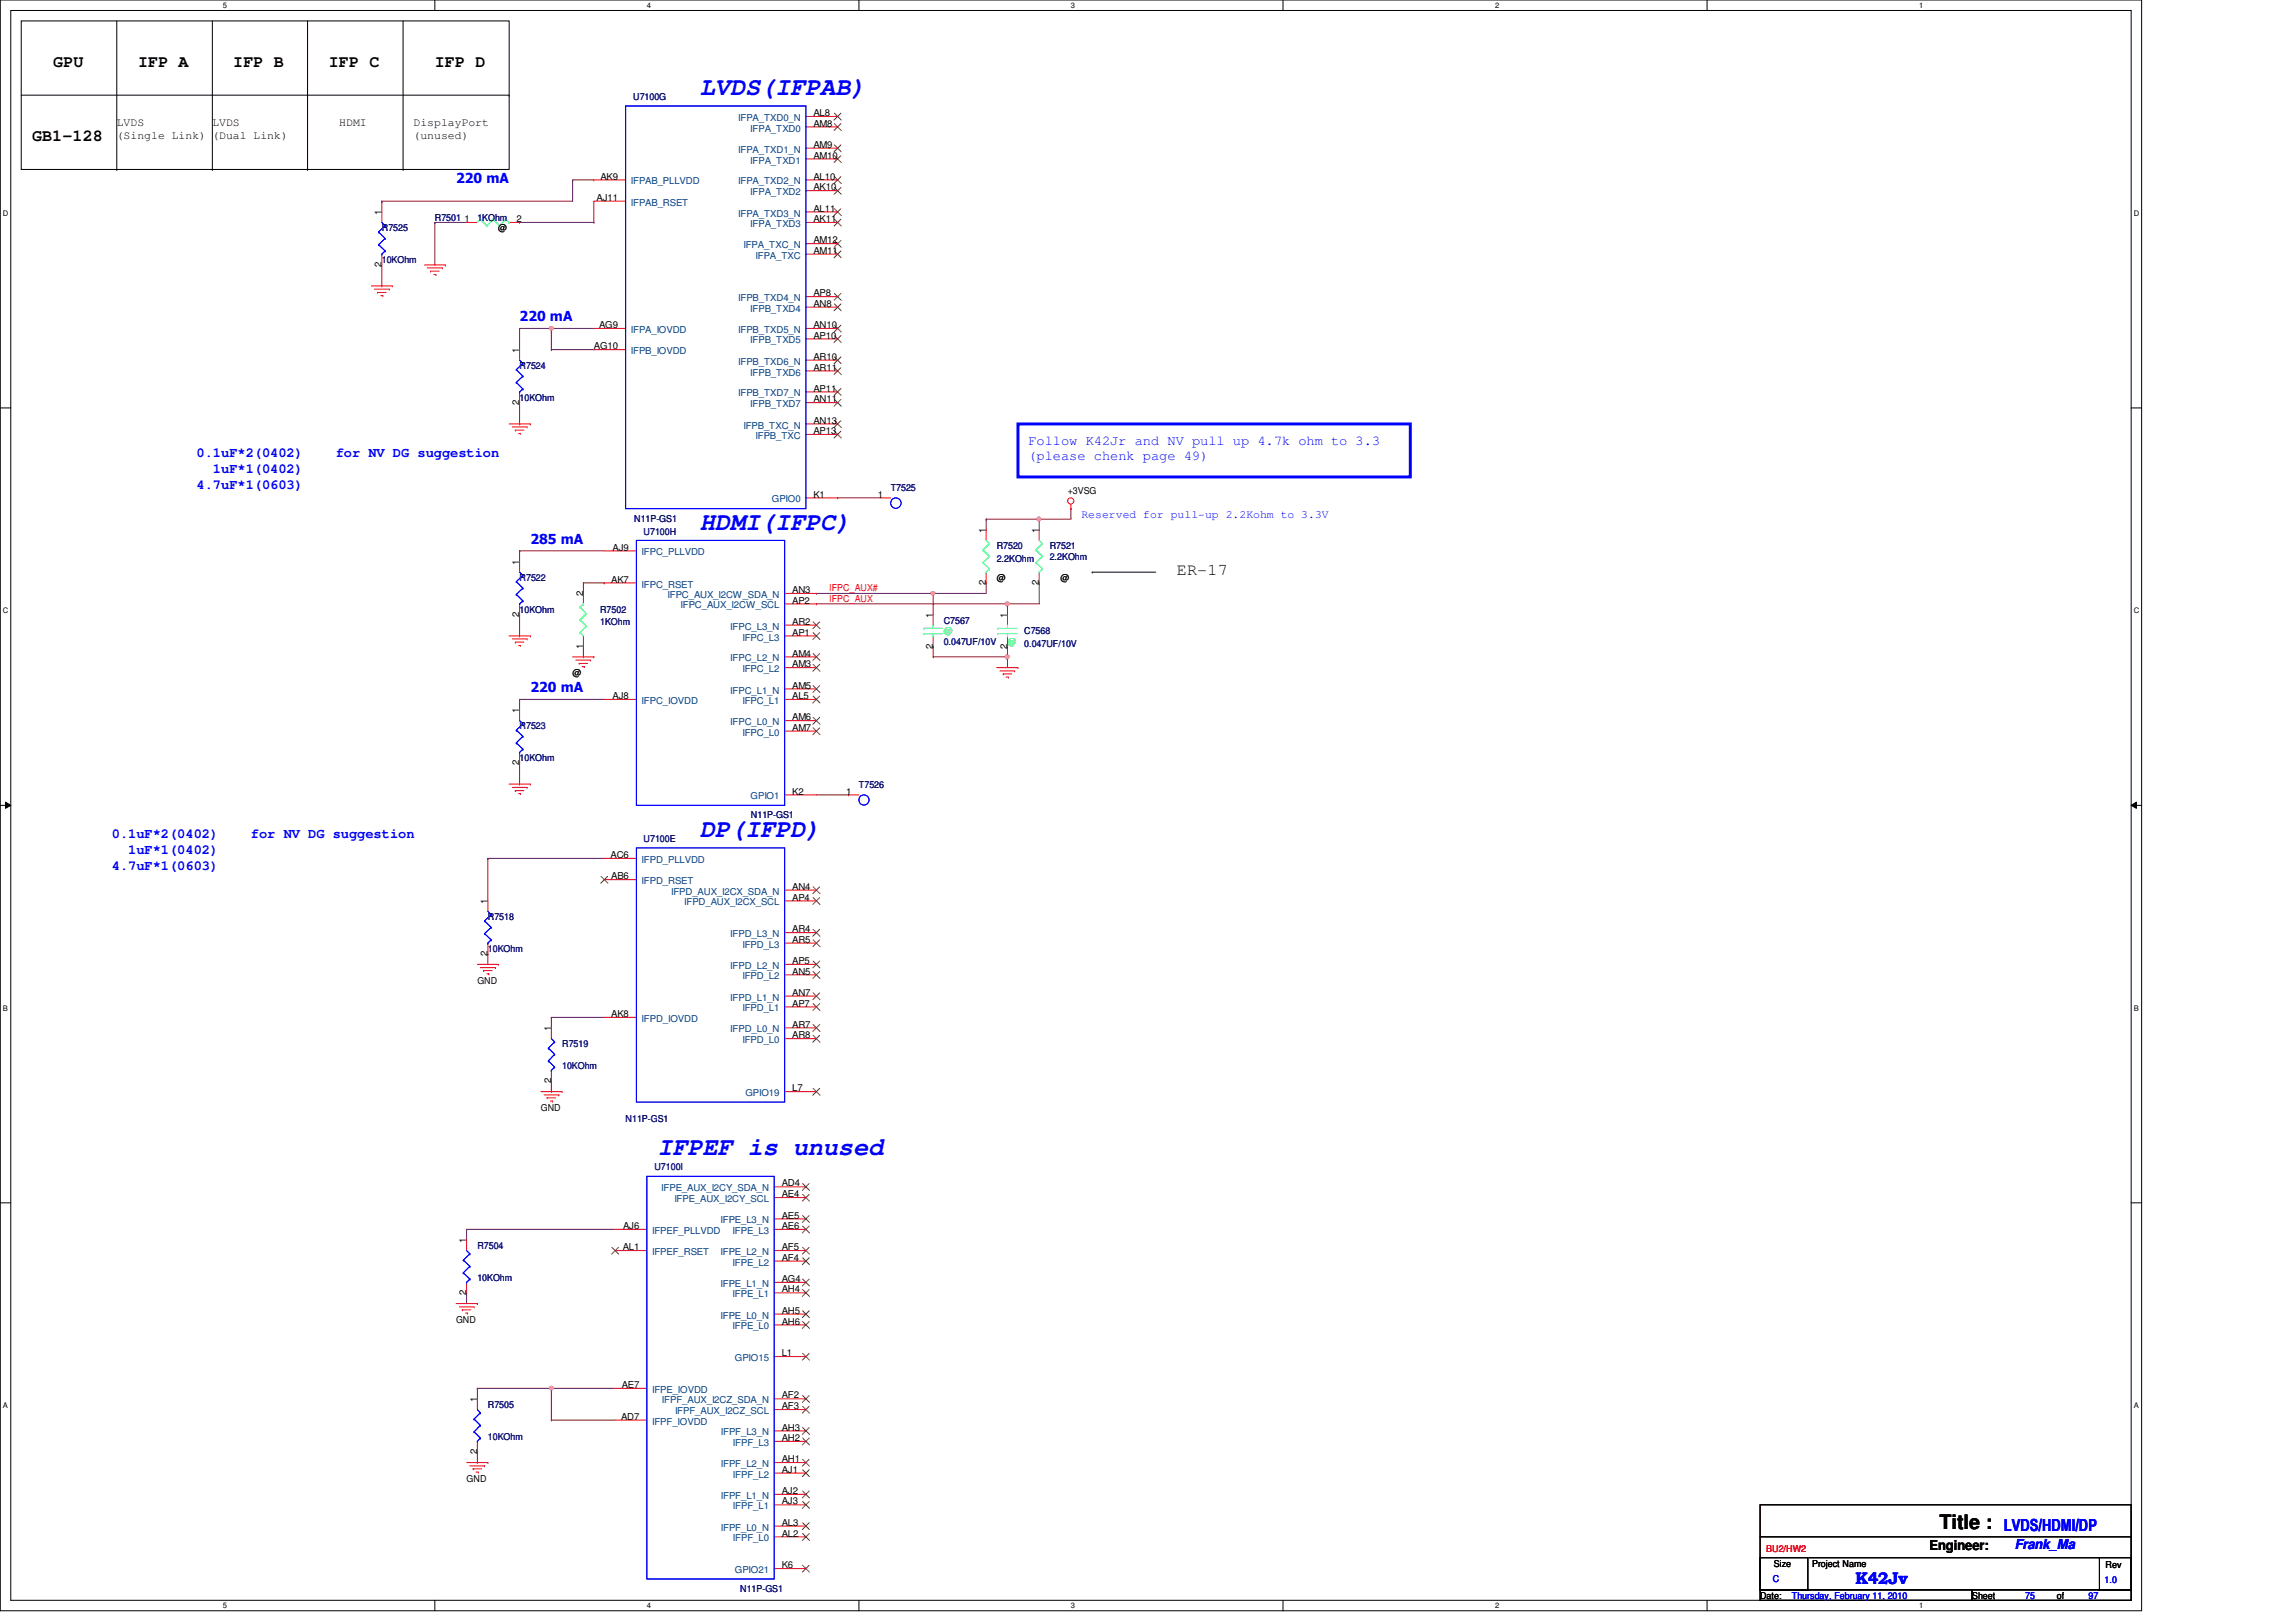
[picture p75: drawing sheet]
<svg xmlns="http://www.w3.org/2000/svg" width="297mm" height="210mm" viewBox="0 0 297 210" stroke-linecap="round" stroke-linejoin="round" font-family="sans-serif">
<defs><g id="words">
<g font-size="3.3" fill="#00f">
<text x="90.5" y="12.3">LVDS(IFPAB)</text>
<text x="90.5" y="68.6">HDMI(IFPC)</text>
<text x="90.5" y="108.3">DP(IFPD)</text>
<text x="85" y="149.5">IFPEF is unused</text>
</g>
<text font-size="2.6" x="250.9" y="197.9">Title :</text>
<g font-size="2.2">
<text x="6.9" y="8.6">GPU</text>
<text x="17.9" y="8.6">IFP A</text>
<text x="30.2" y="8.6">IFP B</text>
<text x="42.5" y="8.6">IFP C</text>
<text x="56.3" y="8.6">IFP D</text>
<text x="4.1" y="18.2">GB1-128</text>
<text x="152.3" y="74.5">ER-17</text>
</g>
<g font-size="2.2" fill="#00f">
<text x="259.2" y="198.2">LVDS/HDMI/DP</text>
<text x="240.1" y="205">K42Jv</text>
</g>
<g font-size="1.8" fill="#00f">
<text x="59" y="23.7">220 mA</text>
<text x="67.2" y="41.5">220 mA</text>
<text x="25.4" y="59.1">0.1uF*2(0402)</text>
<text x="43.4" y="59.1">for NV DG suggestion</text>
<text x="133.1" y="57.6">Follow K42Jr and NV pull up 4.7k ohm to 3.3</text>
<text x="133.1" y="59.5">(please chenk page 49)</text>
<text x="25.4" y="63.2">4.7uF*1(0603)</text>
<text x="27.6" y="61.2">1uF*1(0402)</text>
<text x="68.6" y="70.4">285 mA</text>
<text x="68.6" y="89.5">220 mA</text>
<text x="14.5" y="108.5">0.1uF*2(0402)</text>
<text x="14.5" y="112.6">4.7uF*1(0603)</text>
<text x="16.6" y="110.6">1uF*1(0402)</text>
<text x="32.5" y="108.5">for NV DG suggestion</text>
<text x="260.6" y="200.5">Frank_Ma</text>
</g>
<text font-size="1.8" x="249.6" y="200.5">Engineer:</text>
<g font-size="1.5">
<text x="15.1" y="16.3">LVDS</text>
<text x="15.1" y="17.9">(Single Link) (Dual Link)</text>
<text x="27.5" y="16.3">LVDS</text>
<text x="43.9" y="16.3">HDMI</text>
<text x="53.5" y="17.9">(unused)</text>
<text x="53.5" y="16.3">DisplayPort</text>
</g>
<text font-size="1.5" fill="#00f" x="139.9" y="67.1">Reserved for pull-up 2.2Kohm to 3.3V</text>
<g font-size="1.2" fill="#000080">
<text x="81.9" y="12.9">U7100G</text>
<text x="49.4" y="29.9">R7525</text>
<text x="56.3" y="28.6">R7501</text>
<text x="61.8" y="28.6">1KOhm</text>
<text x="49.4" y="34">10KOhm</text>
<text x="67.2" y="47.8">R7524</text>
<text x="67.2" y="51.9">10KOhm</text>
<text x="115.2" y="63.5">T7525</text>
<text x="82" y="67.5">N11P-GS1</text>
<text x="83.3" y="69.2">U7100H</text>
<text x="128.9" y="71.1">R7520</text>
<text x="135.8" y="71.1">R7521</text>
<text x="67.2" y="75.2">R7522</text>
<text x="128.9" y="72.7">2.2KOhm</text>
<text x="135.8" y="72.4">2.2KOhm</text>
<text x="67.2" y="79.3">10KOhm</text>
<text x="77.6" y="79.3">R7502</text>
<text x="77.6" y="80.9">1KOhm</text>
<text x="122.1" y="80.7">C7567</text>
<text x="122.1" y="83.4">0.047UF/10V</text>
<text x="132.5" y="82">C7568</text>
<text x="132.5" y="83.7">0.047UF/10V</text>
<text x="67.2" y="94.4">R7523</text>
<text x="67.2" y="98.5">10KOhm</text>
<text x="111.1" y="101.9">T7526</text>
<text x="97.2" y="105.9">N11P-GS1</text>
<text x="83.3" y="108.9">U7100E</text>
<text x="63.1" y="119.1">R7518</text>
<text x="63.1" y="123.2">10KOhm</text>
<text x="72.7" y="135.6">R7519</text>
<text x="72.7" y="138.3">10KOhm</text>
<text x="80.9" y="145.2">N11P-GS1</text>
<text x="84.7" y="151.5">U7100I</text>
<text x="61.8" y="161.6">R7504</text>
<text x="61.8" y="165.7">10KOhm</text>
<text x="63.1" y="182.2">R7505</text>
<text x="63.1" y="186.3">10KOhm</text>
<text x="95.8" y="206">N11P-GS1</text>
</g>
<g font-size="1.2" fill="#004080">
<text x="95.5" y="15.7">IFPA_TXD0_N</text>
<text x="97.1" y="17">IFPA_TXD0</text>
<text x="81.6" y="23.9">IFPAB_PLLVDD</text>
<text x="95.5" y="19.8">IFPA_TXD1_N</text>
<text x="95.5" y="23.9">IFPA_TXD2_N</text>
<text x="97.1" y="21.2">IFPA_TXD1</text>
<text x="81.6" y="26.6">IFPAB_RSET</text>
<text x="95.5" y="28">IFPA_TXD3_N</text>
<text x="97.1" y="25.3">IFPA_TXD2</text>
<text x="97.1" y="29.4">IFPA_TXD3</text>
<text x="96.2" y="32.1">IFPA_TXC_N</text>
<text x="97.7" y="33.5">IFPA_TXC</text>
<text x="95.5" y="39">IFPB_TXD4_N</text>
<text x="97.1" y="40.3">IFPB_TXD4</text>
<text x="81.6" y="43.1">IFPA_IOVDD</text>
<text x="81.6" y="45.8">IFPB_IOVDD</text>
<text x="95.5" y="43.1">IFPB_TXD5_N</text>
<text x="95.5" y="47.2">IFPB_TXD6_N</text>
<text x="97.1" y="44.4">IFPB_TXD5</text>
<text x="95.5" y="51.3">IFPB_TXD7_N</text>
<text x="97.1" y="48.6">IFPB_TXD6</text>
<text x="97.1" y="52.7">IFPB_TXD7</text>
<text x="96.2" y="55.5">IFPB_TXC_N</text>
<text x="97.7" y="56.8">IFPB_TXC</text>
<text x="99.9" y="65">GPIO0</text>
<text x="83" y="71.9">IFPC_PLLVDD</text>
<text x="83" y="76">IFPC_RSET</text>
<text x="86.4" y="77.4">IFPC_AUX_I2CW_SDA_N</text>
<text x="88" y="78.7">IFPC_AUX_I2CW_SCL</text>
<text x="94.5" y="81.5">IFPC_L3_N</text>
<text x="96.1" y="82.9">IFPC_L3</text>
<text x="94.5" y="85.6">IFPC_L2_N</text>
<text x="94.5" y="89.7">IFPC_L1_N</text>
<text x="96.1" y="87">IFPC_L2</text>
<text x="83" y="91.1">IFPC_IOVDD</text>
<text x="94.5" y="93.9">IFPC_L0_N</text>
<text x="96.1" y="91.1">IFPC_L1</text>
<text x="96.1" y="95.2">IFPC_L0</text>
<text x="97.1" y="103.5">GPIO1</text>
<text x="83" y="111.7">IFPD_PLLVDD</text>
<text x="83" y="114.4">IFPD_RSET</text>
<text x="86.8" y="115.8">IFPD_AUX_I2CX_SDA_N</text>
<text x="88.5" y="117.2">IFPD_AUX_I2CX_SCL</text>
<text x="94.5" y="121.3">IFPD_L3_N</text>
<text x="94.5" y="125.4">IFPD_L2_N</text>
<text x="96.1" y="122.6">IFPD_L3</text>
<text x="94.5" y="129.5">IFPD_L1_N</text>
<text x="96.1" y="126.7">IFPD_L2</text>
<text x="96.1" y="130.9">IFPD_L1</text>
<text x="83" y="132.2">IFPD_IOVDD</text>
<text x="94.5" y="133.6">IFPD_L0_N</text>
<text x="96.1" y="135">IFPD_L0</text>
<text x="96.4" y="141.9">GPIO19</text>
<text x="85.6" y="154.2">IFPE_AUX_I2CY_SDA_N</text>
<text x="87.2" y="155.6">IFPE_AUX_I2CY_SCL</text>
<text x="84.4" y="159.7">IFPEF_PLLVDD</text>
<text x="93.2" y="158.3">IFPE_L3_N</text>
<text x="94.8" y="159.7">IFPE_L3</text>
<text x="84.4" y="162.4">IFPEF_RSET</text>
<text x="93.2" y="162.4">IFPE_L2_N</text>
<text x="93.2" y="166.5">IFPE_L1_N</text>
<text x="94.8" y="163.8">IFPE_L2</text>
<text x="94.8" y="167.9">IFPE_L1</text>
<text x="93.2" y="170.6">IFPE_L0_N</text>
<text x="94.8" y="172">IFPE_L0</text>
<text x="95.1" y="176.1">GPIO15</text>
<text x="84.4" y="180.3">IFPE_IOVDD</text>
<text x="84.4" y="184.4">IFPF_IOVDD</text>
<text x="85.6" y="181.6">IFPF_AUX_I2CZ_SDA_N</text>
<text x="87.3" y="183">IFPF_AUX_I2CZ_SCL</text>
<text x="93.3" y="185.8">IFPF_L3_N</text>
<text x="93.3" y="189.9">IFPF_L2_N</text>
<text x="94.8" y="187.1">IFPF_L3</text>
<text x="94.8" y="191.2">IFPF_L2</text>
<text x="93.3" y="194">IFPF_L1_N</text>
<text x="94.8" y="195.3">IFPF_L1</text>
<text x="93.3" y="198.1">IFPF_L0_N</text>
<text x="94.8" y="199.5">IFPF_L0</text>
<text x="95.1" y="203.6">GPIO21</text>
</g>
<g font-size="1.2">
<text x="105.2" y="15">AL8</text>
<text x="105.2" y="16.4">AM8</text>
<text x="77.7" y="23.2">AK9</text>
<text x="105.2" y="19.1">AM9</text>
<text x="105.2" y="20.5">AM10</text>
<text x="105.2" y="23.2">AL10</text>
<text x="49.4" y="27.8" transform="rotate(-90 49.4 27.8)">1</text>
<text x="60.1" y="28.7">1</text>
<text x="64.5" y="29.9">@</text>
<text x="66.8" y="28.7">2</text>
<text x="77.2" y="26">AJ11</text>
<text x="105.2" y="24.6">AK10</text>
<text x="105.2" y="27.4">AL11</text>
<text x="105.2" y="28.7">AK11</text>
<text x="49.4" y="34.5" transform="rotate(-90 49.4 34.5)">2</text>
<text x="105.2" y="31.5">AM12</text>
<text x="105.2" y="32.9">AM11</text>
<text x="105.2" y="38.4">AP8</text>
<text x="105.2" y="39.7">AN8</text>
<text x="67.2" y="45.6" transform="rotate(-90 67.2 45.6)">1</text>
<text x="76.8" y="45.2">AG10</text>
<text x="77.5" y="42.5">AG9</text>
<text x="105.2" y="42.5">AN10</text>
<text x="105.2" y="43.8">AP10</text>
<text x="105.2" y="46.6">AR10</text>
<text x="105.2" y="48">AR11</text>
<text x="67.2" y="52.4" transform="rotate(-90 67.2 52.4)">2</text>
<text x="105.2" y="50.7">AP11</text>
<text x="105.2" y="52.1">AN11</text>
<text x="105.2" y="54.8">AN13</text>
<text x="105.2" y="56.2">AP13</text>
<text x="105.2" y="64.4">K1</text>
<text x="113.6" y="64.4">1</text>
<text x="138.1" y="64">+3VSG</text>
<text x="79.2" y="71.2">AJ9</text>
<text x="127.5" y="69" transform="rotate(-90 127.5 69)">1</text>
<text x="134.4" y="69" transform="rotate(-90 134.4 69)">1</text>
<text x="67.2" y="73.1" transform="rotate(-90 67.2 73.1)">1</text>
<text x="75.4" y="77.2" transform="rotate(-90 75.4 77.2)">2</text>
<text x="79.1" y="75.4">AK7</text>
<text x="102.5" y="76.8">AN3</text>
<text x="127.5" y="75.7" transform="rotate(-90 127.5 75.7)">2</text>
<text x="128.9" y="75.2">@</text>
<text x="134.4" y="75.7" transform="rotate(-90 134.4 75.7)">2</text>
<text x="137.2" y="75.2">@</text>
<text x="67.2" y="79.8" transform="rotate(-90 67.2 79.8)">2</text>
<text x="75.4" y="83.9" transform="rotate(-90 75.4 83.9)">1</text>
<text x="102.5" y="78.1">AP2</text>
<text x="102.5" y="80.9">AR2</text>
<text x="102.5" y="82.3">AP1</text>
<text x="120.7" y="83.9" transform="rotate(-90 120.7 83.9)">2</text>
<text x="120.7" y="79.9" transform="rotate(-90 120.7 79.9)">1</text>
<text x="130.3" y="83.9" transform="rotate(-90 130.3 83.9)">2</text>
<text x="130.3" y="79.9" transform="rotate(-90 130.3 79.9)">1</text>
<text x="74.1" y="87.5">@</text>
<text x="102.5" y="85">AM4</text>
<text x="102.5" y="86.4">AM3</text>
<text x="102.5" y="89.1">AM5</text>
<text x="67.2" y="92.3" transform="rotate(-90 67.2 92.3)">1</text>
<text x="79.2" y="90.5">AJ8</text>
<text x="102.5" y="90.5">AL5</text>
<text x="102.5" y="93.2">AM6</text>
<text x="102.5" y="94.6">AM7</text>
<text x="67.2" y="99" transform="rotate(-90 67.2 99)">2</text>
<text x="102.5" y="102.8">K2</text>
<text x="109.5" y="102.8">1</text>
<text x="79" y="111">AC6</text>
<text x="79.1" y="113.8">AB6</text>
<text x="63.1" y="117" transform="rotate(-90 63.1 117)">1</text>
<text x="102.5" y="115.1">AN4</text>
<text x="102.5" y="116.5">AP4</text>
<text x="63.1" y="123.7" transform="rotate(-90 63.1 123.7)">2</text>
<text x="102.5" y="120.6">AR4</text>
<text x="102.5" y="122">AR5</text>
<text x="102.5" y="124.8">AP5</text>
<text x="61.8" y="127.3">GND</text>
<text x="79.1" y="131.6">AK8</text>
<text x="102.5" y="126.1">AN5</text>
<text x="102.5" y="128.9">AN7</text>
<text x="102.5" y="130.3">AP7</text>
<text x="71.3" y="133.4" transform="rotate(-90 71.3 133.4)">1</text>
<text x="102.5" y="133">AR7</text>
<text x="102.5" y="134.4">AR8</text>
<text x="70" y="143.8">GND</text>
<text x="71.3" y="140.2" transform="rotate(-90 71.3 140.2)">2</text>
<text x="102.5" y="141.2">L7</text>
<text x="101.1" y="153.5">AD4</text>
<text x="101.1" y="154.9">AE4</text>
<text x="60.3" y="160.9" transform="rotate(-90 60.3 160.9)">1</text>
<text x="80.6" y="161.8">AL1</text>
<text x="80.6" y="159">AJ6</text>
<text x="101.1" y="157.7">AE5</text>
<text x="101.1" y="159">AE6</text>
<text x="101.1" y="161.8">AF5</text>
<text x="60.3" y="167.6" transform="rotate(-90 60.3 167.6)">2</text>
<text x="101.1" y="163.2">AF4</text>
<text x="101.1" y="165.9">AG4</text>
<text x="101.1" y="167.3">AH4</text>
<text x="59" y="171.2">GND</text>
<text x="101.1" y="170">AH5</text>
<text x="101.1" y="171.4">AH6</text>
<text x="80.4" y="179.6">AE7</text>
<text x="101.1" y="175.5">L1</text>
<text x="61.7" y="181.4" transform="rotate(-90 61.7 181.4)">1</text>
<text x="80.3" y="183.7">AD7</text>
<text x="101.1" y="181">AF2</text>
<text x="101.1" y="182.4">AF3</text>
<text x="101.1" y="185.1">AH3</text>
<text x="60.4" y="191.8">GND</text>
<text x="61.7" y="188.2" transform="rotate(-90 61.7 188.2)">2</text>
<text x="101.1" y="186.5">AH2</text>
<text x="101.1" y="189.2">AH1</text>
<text x="101.1" y="190.6">AJ1</text>
<text x="101.1" y="193.3">AJ2</text>
<text x="101.1" y="194.7">AJ3</text>
<text x="101.1" y="197.4">AL3</text>
<text x="101.1" y="198.8">AL2</text>
<text x="101.1" y="202.9">K6</text>
<text x="229.5" y="202.7">Size</text>
<text x="234.4" y="202.7">Project Name</text>
<text x="272.4" y="202.9">Rev</text>
<text x="227.7" y="206.9">Date:</text>
<text x="255.1" y="206.9">Sheet</text>
<text x="266.1" y="206.9">of</text>
</g>
<g font-size="1.2" fill="#f00">
<text x="107.3" y="76.5">IFPC_AUX#</text>
<text x="107.3" y="77.9">IFPC_AUX</text>
<text x="228.5" y="200.8">BU2/HW2</text>
</g>
<g font-size="1.2" fill="#0f0">
<text x="122.1" y="82">@</text>
<text x="130.3" y="83.4">@</text>
</g>
<g font-size="1.2" fill="#00f">
<text x="229.4" y="204.7">C</text>
<text x="231.8" y="206.9">Thursday, February 11, 2010</text>
<text x="262" y="206.9">75</text>
<text x="270.2" y="206.9">97</text>
<text x="272.3" y="204.8">1.0</text>
</g>
<g font-size="1">
<text x="28.8" y="1">5</text>
<text x="83.7" y="1">4</text>
<text x="138.6" y="1">3</text>
<text x="193.4" y="1">2</text>
<text x="248.3" y="1">1</text>
<text x=".4" y="27.9">D</text>
<text x="276.1" y="27.9">D</text>
<text x=".4" y="79.4">C</text>
<text x="276.1" y="79.4">C</text>
<text x=".4" y="130.8">B</text>
<text x="276.1" y="130.8">B</text>
<text x=".4" y="182.2">A</text>
<text x="276.1" y="182.2">A</text>
<text x="28.8" y="208.1">5</text>
<text x="83.7" y="208.1">4</text>
<text x="138.6" y="208.1">3</text>
<text x="193.4" y="208.1">2</text>
<text x="248.3" y="208.1">1</text>
</g>
</g></defs>
<path d="M0 0h277.1v208.4h-277.1zM1.4 1.4h274.3v205.7h-274.3z" fill="none" stroke="#000" stroke-width=".13"/>
<g fill="#fff">
<path d="M28.8 .1h.6v1.1h-.6z"/>
<path d="M28.8 207.2h.6v1.1h-.6z"/>
</g>
<path d="M56.3 0v1.4M56.3 207.1v1.3" fill="none" stroke="#000" stroke-width=".13"/>
<g fill="#fff">
<path d="M83.7 .1h.5v1.1h-.5z"/>
<path d="M83.7 207.2h.5v1.1h-.5z"/>
</g>
<path d="M111.1 0v1.4M111.1 207.1v1.3" fill="none" stroke="#000" stroke-width=".13"/>
<g fill="#fff">
<path d="M138.6 .1h.5v1.1h-.5z"/>
<path d="M138.6 207.2h.5v1.1h-.5z"/>
</g>
<path d="M166 0v1.4M166 207.1v1.3" fill="none" stroke="#000" stroke-width=".13"/>
<g fill="#fff">
<path d="M193.4 .1h.6v1.1h-.6z"/>
<path d="M193.4 207.2h.6v1.1h-.6z"/>
</g>
<path d="M220.8 0v1.4M220.8 207.1v1.3" fill="none" stroke="#000" stroke-width=".13"/>
<g fill="#fff">
<path d="M248.3 .1h.5v1.1h-.5z"/>
<path d="M248.3 207.2h.5v1.1h-.5z"/>
<path d="M.4 27.1h.7v1.1h-.7z"/>
<path d="M276.1 27.1h.7v1.1h-.7z"/>
<path d="M.4 78.5h.7v1.1h-.7z"/>
<path d="M276.1 78.5h.7v1.1h-.7z"/>
</g>
<path d="M0 52.8h1.4M275.7 52.8h1.4" fill="none" stroke="#000" stroke-width=".13"/>
<g fill="#fff">
<path d="M.4 129.9h.6v1.1h-.6z"/>
<path d="M276.1 129.9h.6v1.1h-.6z"/>
</g>
<path d="M0 104.2h1.4M.7 103.8l.7 .4-.7 .4zM275.7 104.2l.7-.4v.8zM275.7 104.2h1.4" fill="none" stroke="#000" stroke-width=".13"/>
<path d="M.7 103.8l.7 .4-.7 .4zM275.7 104.2l.7-.4v.8z" fill="#000"/>
<g fill="#fff">
<path d="M.4 181.4h.6v1.1h-.6z"/>
<path d="M276.1 181.4h.6v1.1h-.6z"/>
</g>
<path d="M0 155.7h1.4M275.7 155.7h1.4" fill="none" stroke="#000" stroke-width=".13"/>
<path d="M49.4 26h.1M49.4 26h24.7M67.2 42.5h.1M67.2 42.5h9.6M71.3 42.5h.1M71.3 45.3h.1M71.3 45.3h5.5M71.3 42.5v2.8" fill="none" stroke="#800040" stroke-width=".13"/>
<circle cx="71.3" cy="42.5" r=".25" fill="#f0f"/>
<circle cx="71.3" cy="42.5" r=".25" fill="none" stroke="#f0f" stroke-width=".13"/>
<g fill="none" stroke="#800040" stroke-width=".13">
<path d="M56.3 28.8h.1M56.3 28.8h4.1M56.3 28.8v5.5M67.2 28.8h.1M67.2 28.8h9.6M67.2 90.5h.1M67.2 90.5h11M60.4 159.1h.1M60.4 159.1v1.3M60.4 159.1h19.2M60.4 167.3h.1M60.4 167.3v1.4"/>
<path d="M71.3 179.7h.1M71.3 179.7h8.3M61.8 189.3h.1M61.8 187.9v1.4"/>
</g>
<circle cx="71.3" cy="179.6" r=".25" fill="#f0f"/>
<circle cx="71.3" cy="179.6" r=".25" fill="none" stroke="#f0f" stroke-width=".13"/>
<g fill="none" stroke="#800040" stroke-width=".13">
<path d="M105.6 76.8h.1M105.6 78.1h.1M105.6 76.8h22M105.6 78.1h24.7M120.7 76.8h.1M127.6 67.2h.1M127.6 67.2v1.4M134.4 75.4h.1M134.4 75.4v2.7M63.1 111.1h.1M63.1 111.1h15.1M71.3 131.7h.1"/>
<path d="M71.3 131.7h6.9M61.8 179.7h.1M61.8 179.7h9.5M61.8 179.7v1.3M71.3 179.7h.1M71.3 179.7v4.1M71.3 183.8h.1M71.3 183.8h8.3"/>
</g>
<circle cx="120.7" cy="76.8" r=".25" fill="#f0f"/>
<circle cx="120.7" cy="76.8" r=".25" fill="none" stroke="#f0f" stroke-width=".13"/>
<path d="M130.3 78.1h.1M130.3 78.1h4.1" fill="none" stroke="#800040" stroke-width=".13"/>
<circle cx="130.3" cy="78.1" r=".26" fill="#f0f"/>
<circle cx="130.3" cy="78.1" r=".26" fill="none" stroke="#f0f" stroke-width=".13"/>
<g fill="none" stroke="#800040" stroke-width=".13">
<path d="M74.1 23.3h.1M74.1 23.3v2.7M74.1 23.3h2.7M76.8 23.3h.1M76.8 28.8h.1M76.8 26v2.8M67.2 71.3h.1M67.2 71.3h11M75.5 75.4h2.7M78.2 75.4h.1M127.6 75.4h.1M127.6 75.4v1.4"/>
<path d="M134.4 67.2h.1M138.6 65.8h.1M138.6 65.8v1.4h-4.2M63.1 111.1h.1M63.1 111.1v5.5M63.1 123.4h.1M63.1 123.4v1.4M71.3 133h.1M71.3 131.7v1.3M71.3 139.9v1.4M71.3 141.3h.1"/>
</g>
<circle cx="134.4" cy="67.2" r=".26" fill="#f0f"/>
<circle cx="134.4" cy="67.2" r=".26" fill="none" stroke="#f0f" stroke-width=".13"/>
<path d="M120.7 76.8h.1M120.7 76.8v2.7M127.6 67.2h.1M127.6 67.2h6.8M130.3 78.1h.1M130.3 78.1v1.4M134.4 67.2h.1M134.4 67.2v1.4M120.7 83.7h.1M120.7 85h.1M120.7 83.7v1.3M120.7 85h9.6" fill="none" stroke="#800040" stroke-width=".13"/>
<circle cx="130.3" cy="85" r=".26" fill="#f0f"/>
<circle cx="130.3" cy="85" r=".26" fill="none" stroke="#f0f" stroke-width=".13"/>
<g fill="none" stroke="#800040" stroke-width=".13">
<path d="M49.4 26h.1M49.4 37h.1M49.4 26v1.4M49.4 34.3v2.7M67.2 42.5h.1M67.2 54.9h.1M67.2 42.5v2.8M67.2 52.1v2.8M67.2 71.3h.1M67.2 71.3v1.4M67.2 79.5v2.8M75.5 75.4h.1"/>
<path d="M75.5 75.4v1.4M108.4 64.4h.1M108.4 64.4h5.5M67.2 82.3h.1M67.2 90.5h.1M67.2 90.5v1.4M67.2 98.7v2.8M75.5 85h.1M75.5 83.7v1.3M130.3 85h.1M130.3 83.7h.1M130.3 83.7v2.7"/>
<path d="M67.2 101.5h.1M105.6 102.9h4.2M109.8 102.9h.1"/>
</g>
<g fill="none" stroke="#f00" stroke-width=".13">
<path d="M104.3 15.1h4.1M104.3 16.4h4.1M104.3 19.2h4.1M48 37h2.8M48.4 37.4h2M48.8 37.8h.1M48.8 37.8h1.1M49.3 38.3h.2M49.4 27.4v1.4M49.4 32.9v1.4M49.5 38.3h.1M50.4 37.4h.1"/>
<path d="M50.8 37h.1M54.9 34.3h2.7M55.3 34.7h1.9M55.7 35.1h.1M55.7 35.1h1.1M56.1 35.5h.3M56.4 35.5h.1M57.2 34.7h.1M57.6 34.3h.1M60.4 28.8h1.4M65.9 28.8h1.3M76.8 23.3h4.1"/>
<path d="M76.8 26h4.1M104.3 28.8h4.1M104.3 23.3h4.1M104.3 20.6h4.1M104.3 24.7h4.1M104.3 27.4h4.1M104.3 31.5h4.1M104.3 32.9h4.1M104.3 38.4h4.1M104.3 39.8h4.1M65.9 54.9h2.7M66.3 55.2h1.9"/>
<path d="M66.7 55.7h.1M66.7 55.7h1.1M67.1 56.1h.2M67.2 45.3v1.3M67.2 50.7v1.4M67.3 56.1h.1M68.2 55.2h.1M68.6 54.9h.1M76.8 42.5h4.1M76.8 45.3h4.1M104.3 54.9h4.1M104.3 42.5h4.1"/>
<path d="M104.3 43.9h4.1M104.3 46.6h4.1M104.3 48h4.1M104.3 50.7h4.1M104.3 52.1h4.1M104.3 56.2h4.1M67.2 72.7v1.3M67.2 78.1v1.4M75.5 76.8v1.3M78.2 71.3h4.1M78.2 75.4h4.1M101.5 76.8h4.1"/>
<path d="M101.5 78.1h4.1M104.3 64.4h4.1M113.9 64.4h1.3M120.7 79.5v1.4M127.6 68.6v1.3M127.6 74v1.4M130.3 79.5v1.4M134.4 68.6v1.3M134.4 74v1.4M138.6 65.8h.1M138.6 65.3v.5M65.9 82.3h2.7"/>
<path d="M66.3 82.7h1.9M66.7 83.1h.1M66.7 83.1h1.1M67.1 83.5h.2M67.2 91.9v1.4M67.2 97.4v1.3M67.3 83.5h.1M68.2 82.7h.1M68.6 82.3h.1M74.1 85h2.7M74.5 85.4h1.9M74.9 85.9h.1"/>
<path d="M74.9 85.9h1.1M75.3 86.3h.3M75.5 82.3v1.4M75.6 86.3h.1M76.4 85.4h.1M76.8 85h.1M78.2 90.5h4.1M101.5 85h4.1M101.5 86.4h4.1M101.5 82.3h4.1M101.5 90.5h4.1M101.5 80.9h4.1"/>
<path d="M101.5 89.2h4.1M101.5 93.3h4.1M101.5 94.6h4.1M120.7 82.3v1.4M128.9 86.4h2.8M129.4 86.8h1.9M129.8 87.2h.1M129.8 87.2h1.1M130.2 87.6h.3M130.3 82.3v1.4M130.5 87.6h.1M131.3 86.8h.1"/>
<path d="M131.7 86.4h.1M63.1 116.6v1.3M65.9 101.5h2.7M66.3 101.9h1.9M66.7 102.3h.1M66.7 102.3h1.1M67.1 102.7h.2M67.3 102.7h.1M68.2 101.9h.1M68.6 101.5h.1M78.2 111.1h4.1M78.2 113.8h4.1"/>
<path d="M101.5 102.9h4.1M101.5 115.2h4.1M101.5 116.6h4.1M109.8 102.9h1.3M61.8 124.8h2.7M62.1 125.2h2M62.6 125.6h.1M62.6 125.6h1.1M63 126h.2M63.1 122v1.4M63.2 126h.1M64.1 125.2h.1"/>
<path d="M64.5 124.8h.1M71.3 133v1.4M71.3 138.5v1.4M78.2 131.7h4.1M101.5 124.8h4.1M101.5 120.7h4.1M101.5 122h4.1M101.5 126.2h4.1M101.5 128.9h4.1M101.5 130.3h4.1M101.5 133h4.1M101.5 134.4h4.1"/>
<path d="M70 141.3h2.7M70.4 141.7h1.9M70.8 142.1h.1M70.8 142.1h1.1M71.2 142.5h.3M71.5 142.5h.1M72.3 141.7h.1M72.7 141.3h.1M79.6 159.1h4.1M100.2 159.1h4.1M100.2 153.6h4.1M100.2 155h4.1"/>
<path d="M100.2 157.7h4.1M101.5 141.3h4.1M59 168.7h2.8M59.4 169.1h1.9M59.8 169.5h.1M59.8 169.5h1.1M60.2 169.9h.3M60.4 160.4v1.4M60.4 165.9v1.4M60.5 169.9h.1M61.3 169.1h.1M61.8 168.7h.1"/>
<path d="M79.6 161.8h4.1M79.6 179.7h4.1M100.2 161.8h4.1M100.2 163.2h4.1M100.2 165.9h4.1M100.2 167.3h4.1M100.2 170.1h4.1M100.2 171.4h4.1M100.2 175.6h4.1M60.4 189.3h2.7M60.8 189.7h1.9M61.2 190.1h.1"/>
<path d="M61.2 190.1h1.1M61.6 190.5h.3M61.8 181v1.4M61.8 186.5v1.4M61.9 190.5h.1M62.7 189.7h.1M63.1 189.3h.1M79.6 183.8h4.1M100.2 189.3h4.1M100.2 181h4.1M100.2 182.4h4.1M100.2 185.2h4.1"/>
<path d="M100.2 186.5h4.1M100.2 190.6h4.1M100.2 193.4h4.1M100.2 194.7h4.1M100.2 197.5h4.1M100.2 198.9h4.1M100.2 203h4.1"/>
<circle cx="138.5" cy="64.8" r=".4"/>
</g>
<g fill="none" stroke="#000" stroke-width=".13">
<path d="M2.7 2.7h63.2v19.2h-63.2zM2.7 12.3h63.2M15.1 2.7v19.2M27.5 2.7v19.2M39.8 2.7v19.2M52.2 2.7v19.2M65.9 12.3h.1M15.1 21.9h.1M27.5 21.9h.1M39.8 21.9h.1M52.2 21.9h.1M141.3 74h.1"/>
<path d="M141.3 74h8.2M227.7 194.7h48v11h-48zM227.7 198.9h48M275.7 198.9h.1M227.7 201.6h6.2v4.1h-6.2zM227.7 205.7h27.4v1.4h-27.4zM234 201.6h37.6M255.1 205.7h20.6v1.4h-20.6zM271.6 201.6h4.1v4.1h-4.1zM271.6 201.6h.1"/>
</g>
<path d="M131.7 54.9h50.8v6.8h-50.8z" fill="none" stroke="#00f" stroke-width=".38"/>
<g fill="none" stroke="#00f" stroke-width=".13">
<path d="M80.9 13.7h23.4v52.1h-23.4zM49 31.7h.1M49 30h.1M49 31.7l.8 .8M49 30l.8 .9M49.4 32.9h.1M49.4 28.8l.4 .4M49.8 32.5h.1M49.8 29.2h.1M49.8 30.9h.1M49.8 32.5l-.4 .4M49.8 30.9l-.8 .8"/>
<path d="M49.8 29.2l-.8 .8M66.8 49.5h.1M66.8 47.8h.1M66.8 49.5l.8 .8M66.8 47.8l.8 .9M67.2 50.7h.1M67.2 46.6l.4 .4M67.6 50.3h.1M67.6 47h.1M67.6 48.7h.1M67.6 50.3l-.4 .4M67.6 48.7l-.8 .8"/>
<path d="M67.6 47l-.8 .8M66.8 76.9h.1M66.8 75.3h.1M66.8 76.9l.8 .9M66.8 75.3l.8 .8M67.2 78.1h.1M67.2 74l.4 .5M67.6 77.8h.1M67.6 74.5h.1M67.6 76.1h.1M67.6 77.8l-.4 .3M67.6 76.1l-.8 .8"/>
<path d="M67.6 74.5l-.8 .8M82.3 69.9h19.2v34.3h-19.2zM66.8 96.1h.1M66.8 94.5h.1M66.8 96.1l.8 .8M66.8 94.5l.8 .8M67.2 97.4h.1M67.2 93.3l.4 .4M67.6 96.9h.1M67.6 93.7h.1M67.6 95.3h.1M67.6 96.9l-.4 .5"/>
<path d="M67.6 95.3l-.8 .8M67.6 93.7l-.8 .8M62.7 119.2h.1M62.7 119.2l.8 .8M63.1 117.9l.4 .5M63.5 118.4h.1M63.5 118.4l-.8 .8M82.3 109.7h19.2v32.9h-19.2zM62.7 120.8h.1M62.7 120.8l.8 .8M63.1 122h.1M63.5 121.6h.1"/>
<path d="M63.5 120h.1M63.5 121.6l-.4 .4M63.5 120l-.8 .8M70.9 137.3h.1M70.9 135.6h.1M70.9 137.3l.9 .8M70.9 135.6l.9 .8M71.3 138.5h.1M71.3 134.4l.5 .4M71.8 138.1h.1M71.8 134.8h.1M71.8 136.4h.1"/>
<path d="M71.8 138.1l-.5 .4M71.8 136.4l-.9 .9M71.8 134.8l-.9 .8M83.7 152.2h16.5v52.1h-16.5zM59.9 164.7h.1M59.9 163.1h.1M59.9 164.7l.9 .8M59.9 163.1l.9 .8M60.4 165.9h.1M60.4 161.8l.4 .5M60.8 165.5h.1M60.8 162.3h.1"/>
<path d="M60.8 163.9h.1M60.8 165.5l-.4 .4M60.8 163.9l-.9 .8M60.8 162.3l-.9 .8M61.3 185.3h.1M61.3 183.6h.1M61.3 185.3l.8 .8M61.3 183.6l.8 .8M61.8 186.5h.1M61.8 182.4l.3 .4M62.1 186.1h.1M62.1 182.8h.1"/>
<path d="M62.1 184.4h.1M62.1 186.1l-.3 .4M62.1 184.4l-.8 .9M62.1 182.8l-.8 .8"/>
<circle cx="115.9" cy="65.1" r=".68"/>
<circle cx="111.8" cy="103.5" r=".66"/>
</g>
<g fill="none" stroke="#00ff80" stroke-width=".13">
<path d="M62.1 28.4h.1M62.1 28.4l.9 .8M62.1 28.4l-.3 .4M63 29.2h.1M63.8 28.4h.1M63.8 28.4l.8 .8M63.8 28.4l-.8 .8M64.6 29.2h.1M65.4 28.4h.1M65.4 28.4l.5 .4M65.4 28.4l-.8 .8M65.9 28.8h.1"/>
<path d="M75.1 78.6h.1M75.1 78.6l.8 .8M75.5 78.1h.1M75.5 78.1l-.4 .5M75.9 79.4h.1M75.9 79.4l-.8 .8M127.2 72.8h.1M127.2 71.2h.1M127.2 72.8l.8 .8M127.2 71.2l.8 .8M127.6 74h.1M127.6 69.9l.4 .5"/>
<path d="M128 73.6h.1M128 70.4h.1M128 72h.1M128 73.6l-.4 .4M128 72l-.8 .8M128 70.4l-.8 .8M134 72.8h.1M134 71.2h.1M134 72.8l.9 .8M134 71.2l.9 .8M134.4 74h.1M134.4 69.9l.5 .5"/>
<path d="M134.9 73.6h.1M134.9 70.4h.1M134.9 72h.1M134.9 73.6l-.5 .4M134.9 72l-.9 .8M134.9 70.4l-.9 .8M75.1 81.9h.1M75.1 80.2h.1M75.1 81.9l.4 .4M75.1 80.2l.8 .8M75.9 81h.1M75.9 81l-.8 .9"/>
<path d="M119.5 81.3h.1M119.5 82h.1M119.5 81.3h2.5M119.5 82h2.5M120.7 80.9h.1M120.7 82.3h.1M120.7 80.9v.4M120.7 82v.3"/>
</g>
<g fill="none" stroke="#804000" stroke-width=".13">
<path d="M107.9 14.6l.9 .9M107.9 16l.9 .9M107.9 18.8l.9 .8M108.8 14.6l-.9 .9M108.8 16l-.9 .9M108.8 18.8l-.9 .8M107.9 20.2l.9 .8M107.9 22.9l.9 .8M107.9 24.3l.9 .8M107.9 27l.9 .9M107.9 28.4l.9 .9M107.9 31.1l.9 .9"/>
<path d="M107.9 32.5l.9 .9M107.9 38l.9 .9M107.9 39.3l.9 .9M108.8 20.2l-.9 .8M108.8 22.9l-.9 .8M108.8 24.3l-.9 .8M108.8 27l-.9 .9M108.8 28.4l-.9 .9M108.8 31.1l-.9 .9M108.8 32.5l-.9 .9M108.8 38l-.9 .9M108.8 39.3l-.9 .9"/>
<path d="M107.9 42.1l.9 .9M107.9 43.4l.9 .9M107.9 46.2l.9 .9M107.9 47.6l.9 .9M107.9 50.3l.9 .9M107.9 51.7l.9 .9M107.9 54.4l.9 .9M107.9 55.8l.9 .9M108.8 42.1l-.9 .9M108.8 43.4l-.9 .9M108.8 46.2l-.9 .9M108.8 47.6l-.9 .9"/>
<path d="M108.8 50.3l-.9 .9M108.8 51.7l-.9 .9M108.8 54.4l-.9 .9M108.8 55.8l-.9 .9M105.2 80.5l.9 .9M105.2 81.9l.9 .9M105.2 84.6l.9 .9M105.2 86l.9 .9M105.2 88.7l.9 .9M105.2 90.1l.9 .9M105.2 92.8l.9 .9M105.2 94.2l.9 .9"/>
<path d="M106 80.5l-.8 .9M106 81.9l-.8 .9M106 84.6l-.8 .9M106 86l-.8 .9M106 88.7l-.8 .9M106 90.1l-.8 .9M106 92.8l-.8 .9M106 94.2l-.8 .9M77.8 113.4l.9 .9M78.6 113.4l-.9 .9M105.2 114.8l.9 .9M105.2 116.2l.9 .9"/>
<path d="M106 114.8l-.8 .9M106 116.2l-.8 .9M105.2 120.3l.9 .9M105.2 121.6l.9 .9M105.2 124.4l.9 .9M105.2 125.7l.9 .9M105.2 128.5l.9 .9M105.2 129.9l.9 .9M105.2 132.6l.9 .9M105.2 134l.9 .9M106 120.3l-.8 .9M106 121.6l-.8 .9"/>
<path d="M106 124.4l-.8 .9M106 125.7l-.8 .9M106 128.5l-.8 .9M106 129.9l-.8 .9M106 132.6l-.8 .9M106 134l-.8 .9M103.8 153.2l.9 .9M103.8 154.6l.9 .8M103.8 157.3l.9 .9M103.8 158.7l.9 .9M104.7 153.2l-.9 .9M104.7 154.6l-.9 .8"/>
<path d="M104.7 157.3l-.9 .9M104.7 158.7l-.9 .9M105.2 140.8l.9 .9M106 140.8l-.8 .9M79.2 161.4l.8 .9M80 161.4l-.9 .9M103.8 161.4l.9 .9M103.8 162.8l.9 .9M103.8 165.5l.9 .9M103.8 166.9l.9 .9M103.8 169.6l.9 .9M103.8 171l.9 .9"/>
<path d="M103.8 175.1l.9 .9M104.7 161.4l-.9 .9M104.7 162.8l-.9 .9M104.7 165.5l-.9 .9M104.7 166.9l-.9 .9M104.7 169.6l-.9 .9M104.7 171l-.9 .9M104.7 175.1l-.9 .9M103.8 180.6l.9 .9M103.8 182l.9 .9M103.8 184.7l.9 .9M103.8 186.1l.9 .9"/>
<path d="M103.8 188.8l.9 .9M103.8 190.2l.9 .9M103.8 193l.9 .8M103.8 194.3l.9 .9M103.8 197.1l.9 .9M103.8 198.5l.9 .8M104.7 180.6l-.9 .9M104.7 182l-.9 .9M104.7 184.7l-.9 .9M104.7 186.1l-.9 .9M104.7 188.8l-.9 .9M104.7 190.2l-.9 .9"/>
<path d="M104.7 193l-.9 .8M104.7 194.3l-.9 .9M104.7 197.1l-.9 .9M104.7 198.5l-.9 .8M103.8 202.6l.9 .9M104.7 202.6l-.9 .9"/>
</g>
<path d="M129.1 81.3h.1M129.1 82h.1M129.1 81.3h2.5M129.1 82h2.5M130.3 80.9h.1M130.3 82.3h.1M130.3 80.9v.4M130.3 82v.3" fill="none" stroke="#80ff80" stroke-width=".13"/>
<circle cx="71.3" cy="42.5" r=".25" fill="#f0f"/>
<circle cx="71.3" cy="42.5" r=".25" fill="none" stroke="#f0f" stroke-width=".13"/>
<circle cx="71.3" cy="179.6" r=".25" fill="#f0f"/>
<circle cx="71.3" cy="179.6" r=".25" fill="none" stroke="#f0f" stroke-width=".13"/>
<circle cx="120.7" cy="76.8" r=".25" fill="#f0f"/>
<circle cx="120.7" cy="76.8" r=".25" fill="none" stroke="#f0f" stroke-width=".13"/>
<circle cx="130.3" cy="78.1" r=".26" fill="#f0f"/>
<circle cx="130.3" cy="78.1" r=".26" fill="none" stroke="#f0f" stroke-width=".13"/>
<circle cx="134.4" cy="67.2" r=".26" fill="#f0f"/>
<circle cx="134.4" cy="67.2" r=".26" fill="none" stroke="#f0f" stroke-width=".13"/>
<circle cx="130.3" cy="85" r=".26" fill="#f0f"/>
<circle cx="130.3" cy="85" r=".26" fill="none" stroke="#f0f" stroke-width=".13"/>
<use href="#words"/>
</svg>
